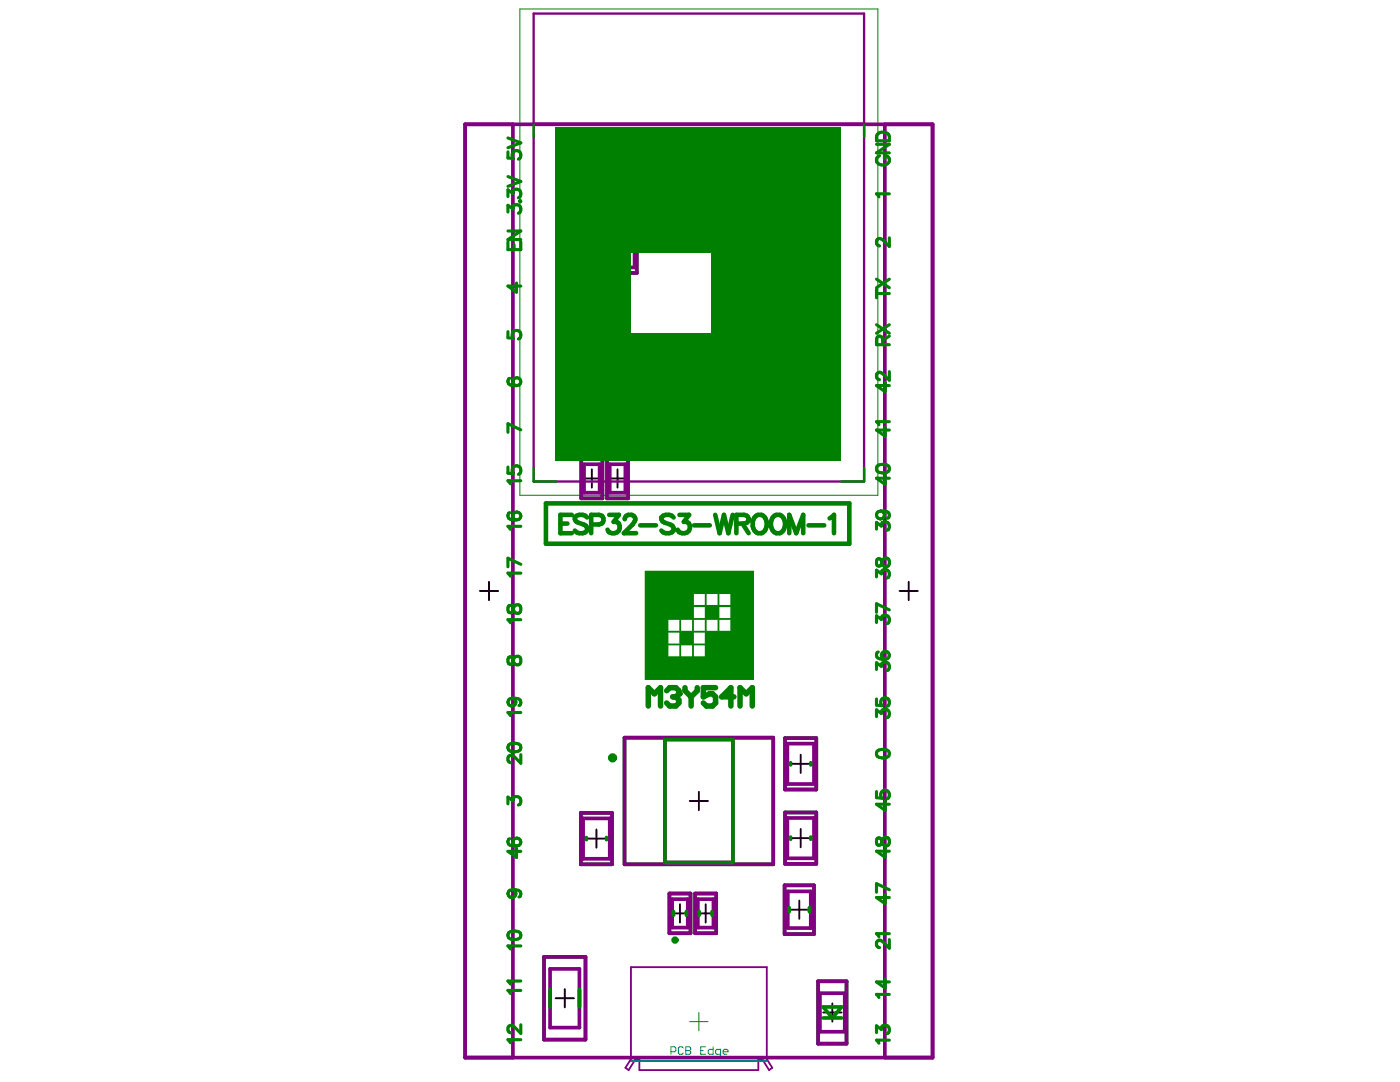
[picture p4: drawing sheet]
<svg xmlns="http://www.w3.org/2000/svg" width="279mm" height="216mm" viewBox="0 0 279 216" stroke-linecap="round" stroke-linejoin="round" font-family="sans-serif">
<g fill="none" stroke="#000" stroke-width=".37">
<path d="M122.2 37.3h3.7M124.1 35.4v3.7M122.1 49.3h3.7M124 47.5v3.7M116.3 95.5h3.6M118.1 93.6v3.7M121.4 95.5h3.7M123.2 93.6v3.7M95.8 117.9h3.6M97.6 116.1v3.7M179.5 117.9h3.7M181.4 116.1v3.7"/>
<path d="M137.6 159.8h3.7M139.5 158v3.7M158 152.4h3.6M159.8 150.6v3.6M117.2 167.3h3.7M119 165.5v3.7M158 167.2h3.6M159.5 179.7v3.7M159.8 165.4v3.7M110.9 199.2h3.6M112.7 197.4v3.6M133.9 182.3h3.6"/>
<path d="M135.7 180.4v3.7M139 182.3h3.7M140.8 180.4v3.7M157.7 181.5h3.6M164.3 202h3.6M166.1 200.2v3.7"/>
</g>
<g fill="none" stroke="#008000" stroke-width=".73">
<path d="M121.1 32.4h5.9v9.7h-5.9zM120.9 44.2h6.2v10.3h-6.2zM116 91.5h4.2v7.9h-4.2zM121.1 91.5h4.2v7.9h-4.2zM124.6 147.2h29.7v25.3h-29.7zM156.7 147.3h6.2v10.2h-6.2zM115.9 162.2h6.2v10.3h-6.2zM133.6 178.3h4.2v7.9h-4.2zM138.7 178.3h4.2v7.9h-4.2zM156.6 176.7h5.8v9.7h-5.8zM156.7 162.1h6.2v10.3h-6.2zM108.6 190.9h8.2v16.5h-8.2z"/>
<path d="M163.3 195.8h5.7v12.5h-5.7z"/>
</g>
<path d="M103.8 1.8h71.4v97h-71.4zM137.6 203.9h3.7M139.5 202v3.7" fill="none" stroke="#008000" stroke-width=".2"/>
<g fill="none" stroke="#800080" stroke-width=".73">
<path d="M92.8 24.8h93.3v186.2h-93.3zM102.4 24.8v186.2M121.1 32.4h5.9v9.7h-5.9zM121.8 33.6h4.5v7.3h-4.5zM176.6 24.8v186.2M120.9 44.2h6.2v10.3h-6.2zM121.3 45.3h5.3v8.1h-5.3zM116 91.5h4.2v7.9h-4.2zM116.6 92.6h3.1v5.7h-3.1zM121.1 91.5h4.2v7.9h-4.2zM121.7 92.6h3.1v5.7h-3.1zM124.6 147.2h29.7v25.3h-29.7z"/>
<path d="M132.7 147.6h13.6v24.5h-13.6zM156.7 147.3h6.2v10.2h-6.2zM157.1 148.4h5.3v8h-5.3zM115.9 162.2h6.2v10.3h-6.2zM116.4 163.3h5.3v8.1h-5.3zM133.6 178.3h4.2v7.9h-4.2zM134.1 179.4h3.2v5.7h-3.2zM138.7 178.3h4.2v7.9h-4.2zM139.3 179.4h3.1v5.7h-3.1zM156.6 176.7h5.8v9.7h-5.8zM156.7 162.1h6.2v10.3h-6.2zM157.1 163.2h5.3v8.1h-5.3z"/>
<path d="M157.2 177.9h4.6v7.3h-4.6zM108.6 190.9h8.2v16.5h-8.2zM109.8 193.3h5.8v11.7h-5.8zM163.3 195.8h5.7v12.5h-5.7zM163.6 198.2h5v7.7h-5z"/>
<circle cx="112.3" cy="30.1" r=".37"/>
</g>
<path d="M106.5 2.7h65.9v93.4h-65.9zM106.5 24.7h65.9" fill="none" stroke="#800080" stroke-width=".47"/>
<path d="M125.9 193h27.1v18.3l1.1 1.8-.6 .4-1.4-2.2h-.8v2.2h-23.7v-2.2h-.8l-1.3 2.2-.7-.4 1.1-1.8z" fill="none" stroke="#800080" stroke-width=".37"/>
<path d="M125.9 211.7h27.1" fill="none" stroke="#008080" stroke-width=".37"/>
<path d="M133.9 209.9h.7l.3-.3v-.5l-.3-.2h-.7v1.5M136.4 209.1l-.3-.2h-.5l-.2 .2v1l.2 .3h.5l.3-.3M136.9 209.6h.1M136.9 208.9h.7l.3 .2v.3l-.3 .2 .3 .3v.2l-.3 .3h-.7zM136.9 209.6h.7M139.8 209.6h.5M140.8 208.9h-1v1.5h1M142.3 208.9v1.5h-.7l-.3-.3v-.5l.3-.2h.7M143.8 210.4h-.7l-.3-.3v-.5l.3-.2h.7v1.2l-.2 .3h-.3M144.3 209.9h1v-.3l-.2-.2h-.5l-.3 .2v.5l.3 .3h.5" fill="none" stroke="#008080" stroke-width=".2"/>
<path d="M128.7 113.9h21.8v21.8h-21.8zM143.6 118.5v2.2h2.2v-2.2zM141 118.5v2.2h2.2v-2.2zM138.5 118.5v2.2h2.2v-2.2zM143.6 121.1v2.2h2.2v-2.2zM138.5 121.1v2.2h2.2v-2.2zM143.6 123.7v2.2h2.2v-2.2zM141 123.7v2.2h2.2v-2.2zM138.5 123.7v2.2h2.2v-2.2zM135.9 123.7v2.2h2.2v-2.2zM133.4 123.7v2.2h2.2v-2.2zM138.5 126.2v2.2h2.2v-2.2zM133.4 126.2v2.2h2.2v-2.2zM138.5 128.8v2.2h2.2v-2.2zM135.9 128.8v2.2h2.2v-2.2zM133.4 128.8v2.2h2.2v-2.2z" fill="#008000"/>
<path d="M109 100.4h60.5v8.1h-60.5z" fill="none" stroke="#008000" stroke-width=".92"/>
<g fill="none" stroke="#008000" stroke-width=".73">
<path d="M132.7 147.6h13.6v24.5h-13.6zM157.8 152.2v.4M161.8 152.2v.4M117 167.1v.5M121 167.1v.5M157.8 167v.5M161.8 167v.5M109.8 197.5v3.4M115.6 197.5v3.4M134.4 181.9v.7M137 181.9v.7M139.5 181.9v.7"/>
<path d="M142.1 181.9v.7M157.5 181.1v.8M161.5 181.1v.8M164.3 200.9h3.6l-1.8 2.2zM164.3 203.1h3.6"/>
</g>
<path d="M106.5 24.9v2.4M172.4 24.9v2.4M106.5 93.4v2.7h4.6M172.4 93.4v2.7h-4.5" fill="none" stroke="#008000" stroke-width=".47"/>
<g fill="#008000">
<path d="M110.8 46.6h15v22.5h-15z" fill-rule="evenodd"/>
<path d="M141.9 44.5h25.9v25.5h-25.9z" fill-rule="evenodd"/>
<path d="M110.8 66.5h57v25.4h-57z" fill-rule="evenodd"/>
<path d="M110.8 25.4h57v25h-57z" fill-rule="evenodd"/>
</g>
<g fill="none" stroke="#008000" stroke-width=".62">
<path d="M101.4 30.3v1.2l1.1 .1a.91 .91 0 0 1-.1-1.3 .91 .91 0 0 1 1.4 .1 .91 .91 0 0 1-.4 1.4M101.4 39.2v-1.3l.9 .7a.82 .82 0 0 1 1-.9 .82 .82 0 0 1 .6 1.2l-.1 .3-.4 .3M101.4 35.2l2.5 1-2.5 1M101.4 27.5l2.5 1-2.5 1M174.9 28.8h2.6l-2.6 1.7h2.6M175 26.9a1.43 1.43 0 0 1 2.5 .3v.9h-2.6zM175.5 31.1a.94 .94 0 0 0-.6 1.1 .94 .94 0 0 0 1 .7 1.12 1.12 0 0 0 1.2-.2 1.12 1.12 0 0 0 .3-1.2l-.5-.4h-.4v.6M177.5 38.7h-2.6l.5 .6M101.4 42.3v-1.3l.9 .7a.82 .82 0 0 1 1-.9 .82 .82 0 0 1 .6 1.1l-.1 .4-.4 .3M101.4 48.2v1.6h2.5v-1.6M101.4 46.1h2.5l-2.5 1.7h2.5M102.6 48.8v1"/>
<path d="M103.1 56.5v1.8l-1.7-1.2h2.5M103.7 40.1l.1-.1 .1 .1-.1 .2zM174.9 57.7v1.7M174.9 58.6h2.6M174.9 55.7l2.6 1.7M177.5 47.5v1.7l-1.2-1.2a.77 .77 0 0 0-1.3-.2l-.1 .8 .3 .3 .3 .2M177.5 55.7l-2.6 1.7M101.4 66.2v1.2l1.1 .1a.91 .91 0 0 1-.1-1.3 .91 .91 0 0 1 1.4 .1 .91 .91 0 0 1-.4 1.3M101.7 75.5a.75 .75 0 0 0-.2 1.1l.4 .2 1.2 .2M174.9 64.8l2.6 1.7M176.1 68.8l-.1-1.5a.59 .59 0 0 0-1 0l-.1 1.5h2.6M176.6 76.3v1.9l-1.7-1.3h2.6"/>
<path d="M177.5 74.2v1.7l-1.2-1.2a.77 .77 0 0 0-1.3-.2l-.1 .8 .3 .3 .3 .2M177.5 67.1l-1.4 .8M177.5 64.8l-2.6 1.7M101.4 93.2v1.2l1.1 .1a.91 .91 0 0 1-.1-1.3 .91 .91 0 0 1 1.4 .1 .91 .91 0 0 1-.4 1.4M103.9 85.8l-2.5-1.2v1.7M103.9 95.9h-2.5l.5 .6M175 93a1.98 1.98 0 0 1 2.4 0 .83 .83 0 0 1-.4 1.2 2.12 2.12 0 0 1-2-.2l-.1-.4zM176.6 85.2v1.8l-1.7-1.2h2.6M176.6 94.8v1.8l-1.7-1.2h2.6M177.5 84.1h-2.6l.5 .7M101.7 102.3a.75 .75 0 0 0-.2 1.1l.4 .2 1.2 .2M103.9 112.6l-2.5-1.2v1.7"/>
<path d="M103.9 114.4h-2.5l.5 .6M103.9 105h-2.5l.5 .6M174.9 105.6v-1.4l1 .8a.82 .82 0 0 1 .9-.9 .82 .82 0 0 1 .7 1.1l-.1 .4-.4 .2M174.9 115.1v-1.3l1 .7a.82 .82 0 0 1 .9-.9 .82 .82 0 0 1 .7 1.1l-.1 .4-.4 .3M175 111.6a.97 .97 0 0 0 .3 1.4h.2a1.41 1.41 0 0 0 .6-1.3 .71 .71 0 0 1 .8-.4 .71 .71 0 0 1 .6 .7v.5a.74 .74 0 0 1-.8 .6 .74 .74 0 0 1-.7-.8l-.1-.4a.52 .52 0 0 0-.9-.3zM175.8 102a1.3 1.3 0 0 1 1.7 .7l-.1 .6-.3 .1M101.5 120.9a.96 .96 0 0 0 .2 1.4h.3a1.41 1.41 0 0 0 .6-1.3 .71 .71 0 0 1 .8-.3 .71 .71 0 0 1 .5 .6v.5a.74 .74 0 0 1-.8 .6 .74 .74 0 0 1-.6-.8l-.2-.4a.52 .52 0 0 0-.8-.3zM101.5 131.2a.96 .96 0 0 0 .2 1.3h.3a1.4 1.4 0 0 0 .6-1.2 .71 .71 0 0 1 .8-.4 .71 .71 0 0 1 .5 .7v.4a.74 .74 0 0 1-.8 .7 .74 .74 0 0 1-.6-.8l-.2-.5a.52 .52 0 0 0-.8-.2zM102.2 139.3a1.3 1.3 0 0 1 1.7 .7l-.1 .7-.2 .1M103.9 123.7h-2.5l.5 .6M174.9 124.2v-1.3l1 .7a.82 .82 0 0 1 .9-.9 .82 .82 0 0 1 .7 1.2l-.1 .3-.4 .3M174.9 133.6v-1.4l1 .8a.82 .82 0 0 1 .9-.9 .82 .82 0 0 1 .7 1.1l-.1 .4-.4 .2"/>
<path d="M174.9 139.5v1.2l1.1 .1a.91 .91 0 0 1 0-1.3 .91 .91 0 0 1 1.4 .1 .91 .91 0 0 1-.4 1.3M175.3 130.1a.76 .76 0 0 0-.3 1.1l.4 .2 1.2 .1M177.5 121.7l-2.6-1.2v1.7M101.5 148.7a1.99 1.99 0 0 1 2.3 0 .83 .83 0 0 1-.4 1.2 2.12 2.12 0 0 1-1.9-.3l-.1-.3zM103.9 150.6v1.7l-1.2-1.2a.77 .77 0 0 0-1.2-.2l-.1 .8 .2 .3 .4 .2M103.9 142.2h-2.5l.5 .6M174.9 143v-1.4l1 .8a.82 .82 0 0 1 .9-.9 .82 .82 0 0 1 .7 1.1l-.1 .4-.4 .2M174.9 157.9v1.3l1.1 .1a.91 .91 0 0 1 0-1.4 .91 .91 0 0 1 1.4 .2 .91 .91 0 0 1-.4 1.3M175 149.9a1.98 1.98 0 0 1 2.4 0 .83 .83 0 0 1-.4 1.2 2.12 2.12 0 0 1-2-.2l-.1-.4zM176.6 159.9v1.8l-1.7-1.2h2.6M101.4 160.4v-1.3l.9 .7a.82 .82 0 0 1 1-.9 .82 .82 0 0 1 .6 1.1l-.1 .4-.4 .2M101.7 167.4a.75 .75 0 0 0-.2 1.1l.4 .2 1.2 .1"/>
<path d="M102.2 177.5a1.3 1.3 0 0 1 1.7 .8l-.1 .6-.2 .1M103.1 169.3v1.8l-1.7-1.2h2.5M175 167.3a.97 .97 0 0 0 .3 1.4h.2a1.41 1.41 0 0 0 .6-1.3 .71 .71 0 0 1 .8-.3 .71 .71 0 0 1 .6 .6v.5a.74 .74 0 0 1-.8 .6 .74 .74 0 0 1-.7-.7l-.1-.5a.52 .52 0 0 0-.9-.3zM176.6 169.2v1.9l-1.7-1.3h2.6M176.6 178.5v1.8l-1.7-1.2h2.6M177.5 177.5l-2.6-1.2v1.7M101.5 186.1a1.98 1.98 0 0 1 2.3 0 .83 .83 0 0 1-.4 1.3 2.12 2.12 0 0 1-1.9-.3l-.1-.4zM103.9 197.6h-2.5l.5 .6M103.9 195.7h-2.5l.5 .7M103.9 188.7h-2.5l.5 .7M176.6 195.3v1.9l-1.7-1.3h2.6M177.5 187.5v1.7l-1.2-1.2a.77 .77 0 0 0-1.3-.1l-.1 .7 .3 .3 .3 .2"/>
<path d="M177.5 186.3h-2.6l.5 .6M177.5 198.4h-2.6l.5 .6M103.9 207.5h-2.5l.5 .6M103.9 204.5v1.7l-1.2-1.2a.77 .77 0 0 0-1.2-.2l-.1 .8 .2 .3 .4 .2M174.9 206v-1.3l1 .7a.82 .82 0 0 1 .9-.8 .82 .82 0 0 1 .7 1.1l-.1 .3-.4 .3M177.5 207.6h-2.6l.5 .6"/>
<circle cx="103.1" cy="76.2" r=".8"/>
<circle cx="103.1" cy="103" r=".8"/>
<circle cx="175.7" cy="102.8" r=".8"/>
<circle cx="176.7" cy="130.8" r=".8"/>
<circle cx="102.2" cy="140.1" r=".8"/>
<circle cx="102.2" cy="178.3" r=".8"/>
<circle cx="103.1" cy="168" r=".8"/>
</g>
<path d="M133 137.8l.7-.6h1.2l.6 .6v.6M129.4 140.9v-3.7l1.2 1.2 1.2-1.2v3.7" fill="none" stroke="#008000" stroke-width="1.1"/>
<circle cx="135.5" cy="138.4" r=".55" fill="#008000"/>
<path d="M134.3 139h.6M134.9 139l.6 .7v.6l-.6 .6h-1.2l-.7-.6M135.5 138.4l-.6 .6M136.7 137.2v.6l1.2 1.2M137.9 139v1.9M139.1 137.2v.6l-1.2 1.2M142.8 137.2h-2.4v1.8l1.2-.6h.6l.6 .6v1.3l-.6 .6h-1.2l-.6-.6M146.5 139h-2.5l1.9-1.8v3.7M147.7 140.9v-3.7l1.2 1.2 1.2-1.2v3.7" fill="none" stroke="#008000" stroke-width="1.1"/>
<g fill="none" stroke="#008000" stroke-width=".92">
<path d="M111.8 104.5h1.4M114.1 102.7h-2.3v3.7h2.3M117.2 103.3a1.61 1.61 0 0 0-2.5 0 .94 .94 0 0 0 .7 1l1.1 .4a.89 .89 0 0 1 .6 .6 .89 .89 0 0 1-.3 .9 1.68 1.68 0 0 1-2.1-.3M118 104.7h1.6a.96 .96 0 0 0 .9-1 .96 .96 0 0 0-.9-1h-1.6v3.7M121.6 102.7h1.9l-1 1.4a1.18 1.18 0 0 1 1.2 1.4 1.18 1.18 0 0 1-1.6 .9l-.5-.2-.4-.5M124.7 103.6a.91 .91 0 0 1 .7-.9h.7a.89 .89 0 0 1 .5 1.4l-2.1 2.3h2.5M127.8 104.8h3.1M134.4 103.3a1.61 1.61 0 0 0-2.4 0 .94 .94 0 0 0 .7 1l1 .4a.89 .89 0 0 1 .7 .6 .89 .89 0 0 1-.3 .9 1.68 1.68 0 0 1-2.1-.3M135.6 102.7h1.9l-1 1.4a1.18 1.18 0 0 1 1.2 1.4 1.18 1.18 0 0 1-1.6 .9l-.5-.2-.3-.5M138.5 104.8h3.2M142.7 102.7l.9 3.7 .9-3.7 .9 3.7 .8-3.7M147 104.5h1.5l.6-.2a.85 .85 0 0 0 0-1.4l-.6-.2h-1.5v3.7"/>
<path d="M148.2 104.5l1.2 1.9M150.6 103.3a1.35 1.35 0 0 1 1.5-.5 1.35 1.35 0 0 1 .9 1.3 1.68 1.68 0 0 1-1.7 2.3 2.12 2.12 0 0 1-.7-3.1zM154.2 103.3a1.35 1.35 0 0 1 1.6-.5 1.35 1.35 0 0 1 .9 1.3 1.68 1.68 0 0 1-1.8 2.3 2.11 2.11 0 0 1-.7-3.1zM157.5 106.4v-3.7l1.4 3.7 1.4-3.7v3.7M161.3 104.8h3.2M165.6 103.4l.8-.7v3.7"/>
<circle cx="122.3" cy="151.2" r=".46"/>
</g>
<g fill="none" stroke="#008000" stroke-width=".73">
<circle cx="112.3" cy="30.1" r=".37"/>
<circle cx="134.7" cy="187.6" r=".37"/>
</g>
</svg>
